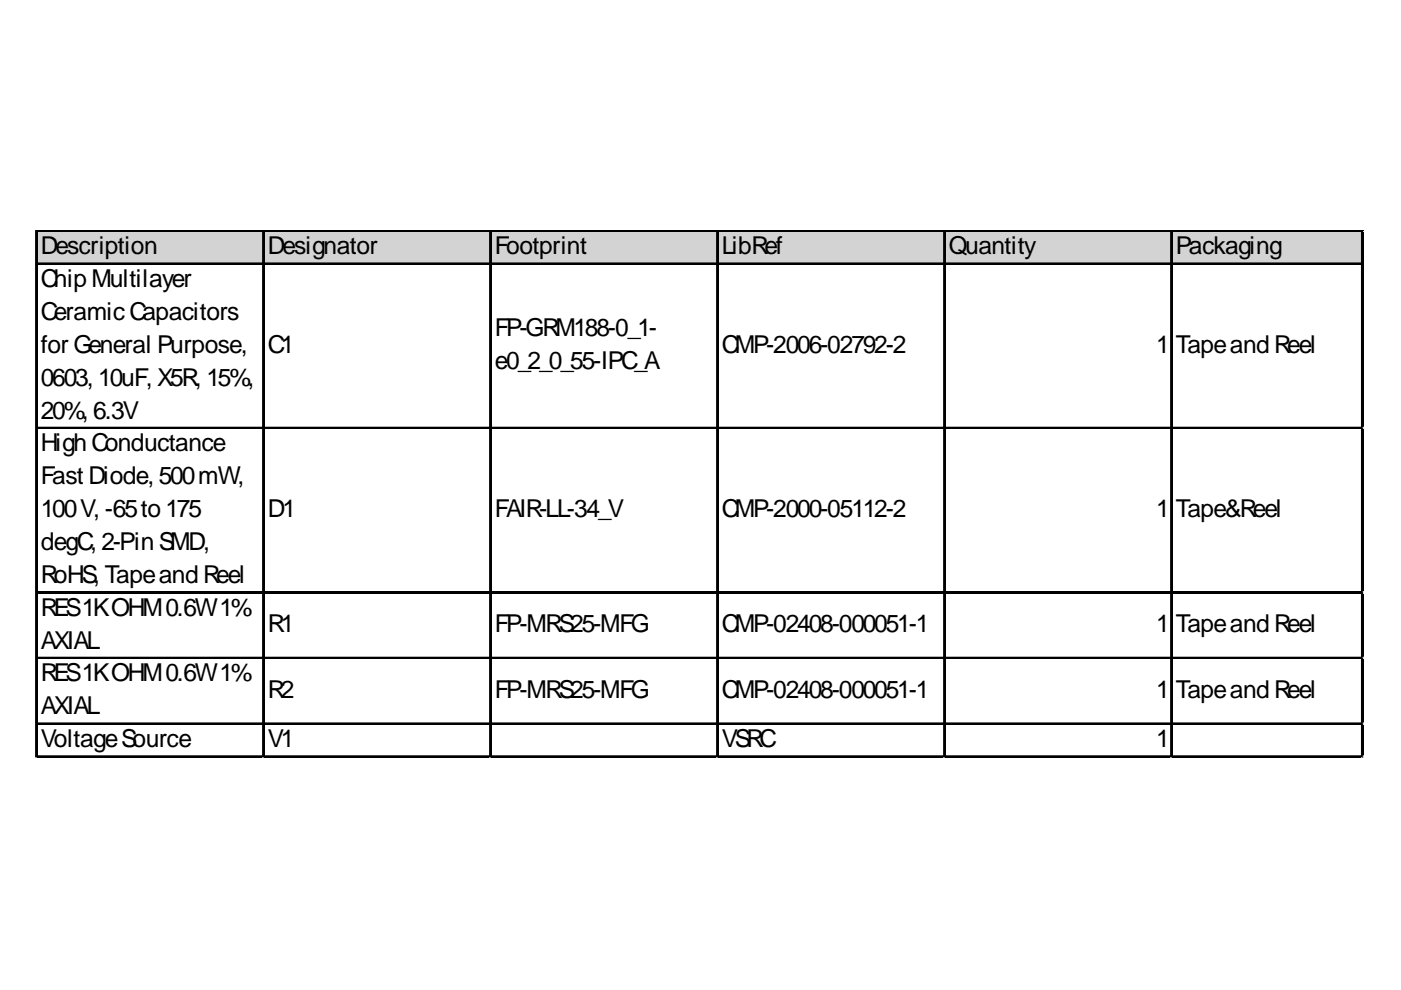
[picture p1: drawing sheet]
<svg xmlns="http://www.w3.org/2000/svg" width="297mm" height="210mm" viewBox="0 0 297 210" stroke-linecap="round" stroke-linejoin="round" font-family="sans-serif">
<defs><g id="words">
<g font-size="5.2">
<text x="8.7" y="53.9">Description</text>
<text x="56.8" y="53.9">Designator</text>
<text x="104.9" y="53.9">Footprint</text>
<text x="153" y="53.9">LibRef</text>
<text x="201.2" y="53.9">Quantity</text>
<text x="249.3" y="53.9">Packaging</text>
<text x="8.7" y="60.9">Chip Multilayer</text>
<text x="8.7" y="67.9">CeramicCapacitors</text>
<text x="104.9" y="71.3">FP-GRM188-0_1-</text>
<text x="8.7" y="74.8">for General Purpose,</text>
<text x="56.8" y="74.8">C1</text>
<text x="153" y="74.8">CMP-2006-02792-2</text>
<text x="245.1" y="74.8">1</text>
<text x="249.3" y="74.8">Tapeand Reel</text>
<text x="8.7" y="81.8">0603, 10uF, X5R, 15%,</text>
<text x="104.9" y="78.3">e0_2_0_55-IPC_A</text>
<text x="8.7" y="88.8">20%, 6.3V</text>
<text x="8.7" y="95.7">High Conductance</text>
<text x="8.7" y="102.7">Fast Diode, 500mW,</text>
<text x="8.7" y="109.7">100V, -65to 175</text>
<text x="56.8" y="109.7">D1</text>
<text x="104.9" y="109.7">FAIR-LL-34_V</text>
<text x="153" y="109.7">CMP-2000-05112-2</text>
<text x="245.1" y="109.7">1</text>
<text x="249.3" y="109.7">Tape&amp;Reel</text>
<text x="8.7" y="116.6">degC, 2-Pin SMD,</text>
<text x="8.7" y="123.6">RoHS, Tapeand Reel</text>
<text x="8.7" y="130.6">RES1KOHM0.6W1%</text>
<text x="8.7" y="137.5">AXIAL</text>
<text x="56.8" y="134">R1</text>
<text x="104.9" y="134">FP-MRS25-MFG</text>
<text x="153" y="134">CMP-02408-000051-1</text>
<text x="245.1" y="134">1</text>
<text x="249.3" y="134">Tapeand Reel</text>
<text x="8.7" y="144.5">RES1KOHM0.6W1%</text>
<text x="56.8" y="148">R2</text>
<text x="104.9" y="148">FP-MRS25-MFG</text>
<text x="153" y="148">CMP-02408-000051-1</text>
<text x="245.1" y="148">1</text>
<text x="249.3" y="148">Tapeand Reel</text>
<text x="8.7" y="151.5">AXIAL</text>
<text x="8.7" y="158.4">VoltageSource</text>
<text x="56.8" y="158.4">V1</text>
<text x="153" y="158.4">VSRC</text>
<text x="245.1" y="158.4">1</text>
</g>
</g></defs>
<path d="M7.9 49.1h281.2v7.1h-281.2z" fill="#d3d3d3"/>
<g fill="none" stroke="#000" stroke-width=".35">
<path d="M7.6 48.9v111.8M7.8 48.9v111.8M8 48.9h281.1M8 49h281.1M8 55.8h281.1M8 56h281.1M55.7 49.2v111.5M55.9 49.2v111.5M103.9 49.2v111.5M104 49.2v111.5M152 49.2v111.5M152.2 49.2v111.5"/>
<path d="M200.1 49.2v111.5M200.3 49.2v111.5M248.3 49.2v111.5M248.4 49.2v111.5M288.7 49.2v111.5M288.9 49.2v111.5M8 90.6h281.1M8 90.8h281.1M8 125.5h281.1M8 125.7h281.1M8 139.4h281.1M8 139.6h281.1"/>
<path d="M8 153.3h281.1M8 153.5h281.1M8 160.3h281.1M8 160.5h281.1"/>
</g>
<path d="M7.6 160.7h.1" fill="none" stroke="#e0e0e0" stroke-width=".35"/>
<path d="M7.6 160.7h.4z" fill="#e0e0e0"/>
<path d="M55.7 160.7h.1" fill="none" stroke="#e0e0e0" stroke-width=".35"/>
<path d="M55.7 160.7h.4z" fill="#e0e0e0"/>
<path d="M103.9 160.7h.1" fill="none" stroke="#e0e0e0" stroke-width=".35"/>
<path d="M103.9 160.7h.3z" fill="#e0e0e0"/>
<path d="M152 160.7h.1" fill="none" stroke="#e0e0e0" stroke-width=".35"/>
<path d="M152 160.7h.4z" fill="#e0e0e0"/>
<path d="M200.1 160.7h.1" fill="none" stroke="#e0e0e0" stroke-width=".35"/>
<path d="M200.1 160.7h.4z" fill="#e0e0e0"/>
<path d="M248.3 160.7h.1" fill="none" stroke="#e0e0e0" stroke-width=".35"/>
<path d="M248.3 160.7h.3z" fill="#e0e0e0"/>
<path d="M288.7 160.7h.1" fill="none" stroke="#e0e0e0" stroke-width=".35"/>
<path d="M288.7 160.7h.4z" fill="#e0e0e0"/>
<path d="M289.1 90.6h.1" fill="none" stroke="#e0e0e0" stroke-width=".35"/>
<path d="M289.1 90.6v.4z" fill="#e0e0e0"/>
<path d="M289.1 125.5h.1" fill="none" stroke="#e0e0e0" stroke-width=".35"/>
<path d="M289.1 125.5v.3z" fill="#e0e0e0"/>
<path d="M289.1 139.4h.1" fill="none" stroke="#e0e0e0" stroke-width=".35"/>
<path d="M289.1 139.4v.4z" fill="#e0e0e0"/>
<path d="M289.1 153.3h.1" fill="none" stroke="#e0e0e0" stroke-width=".35"/>
<path d="M289.1 153.3v.4z" fill="#e0e0e0"/>
<path d="M289.1 160.3h.1" fill="none" stroke="#e0e0e0" stroke-width=".35"/>
<path d="M289.1 160.3v.4z" fill="#e0e0e0"/>
<use href="#words"/>
</svg>
